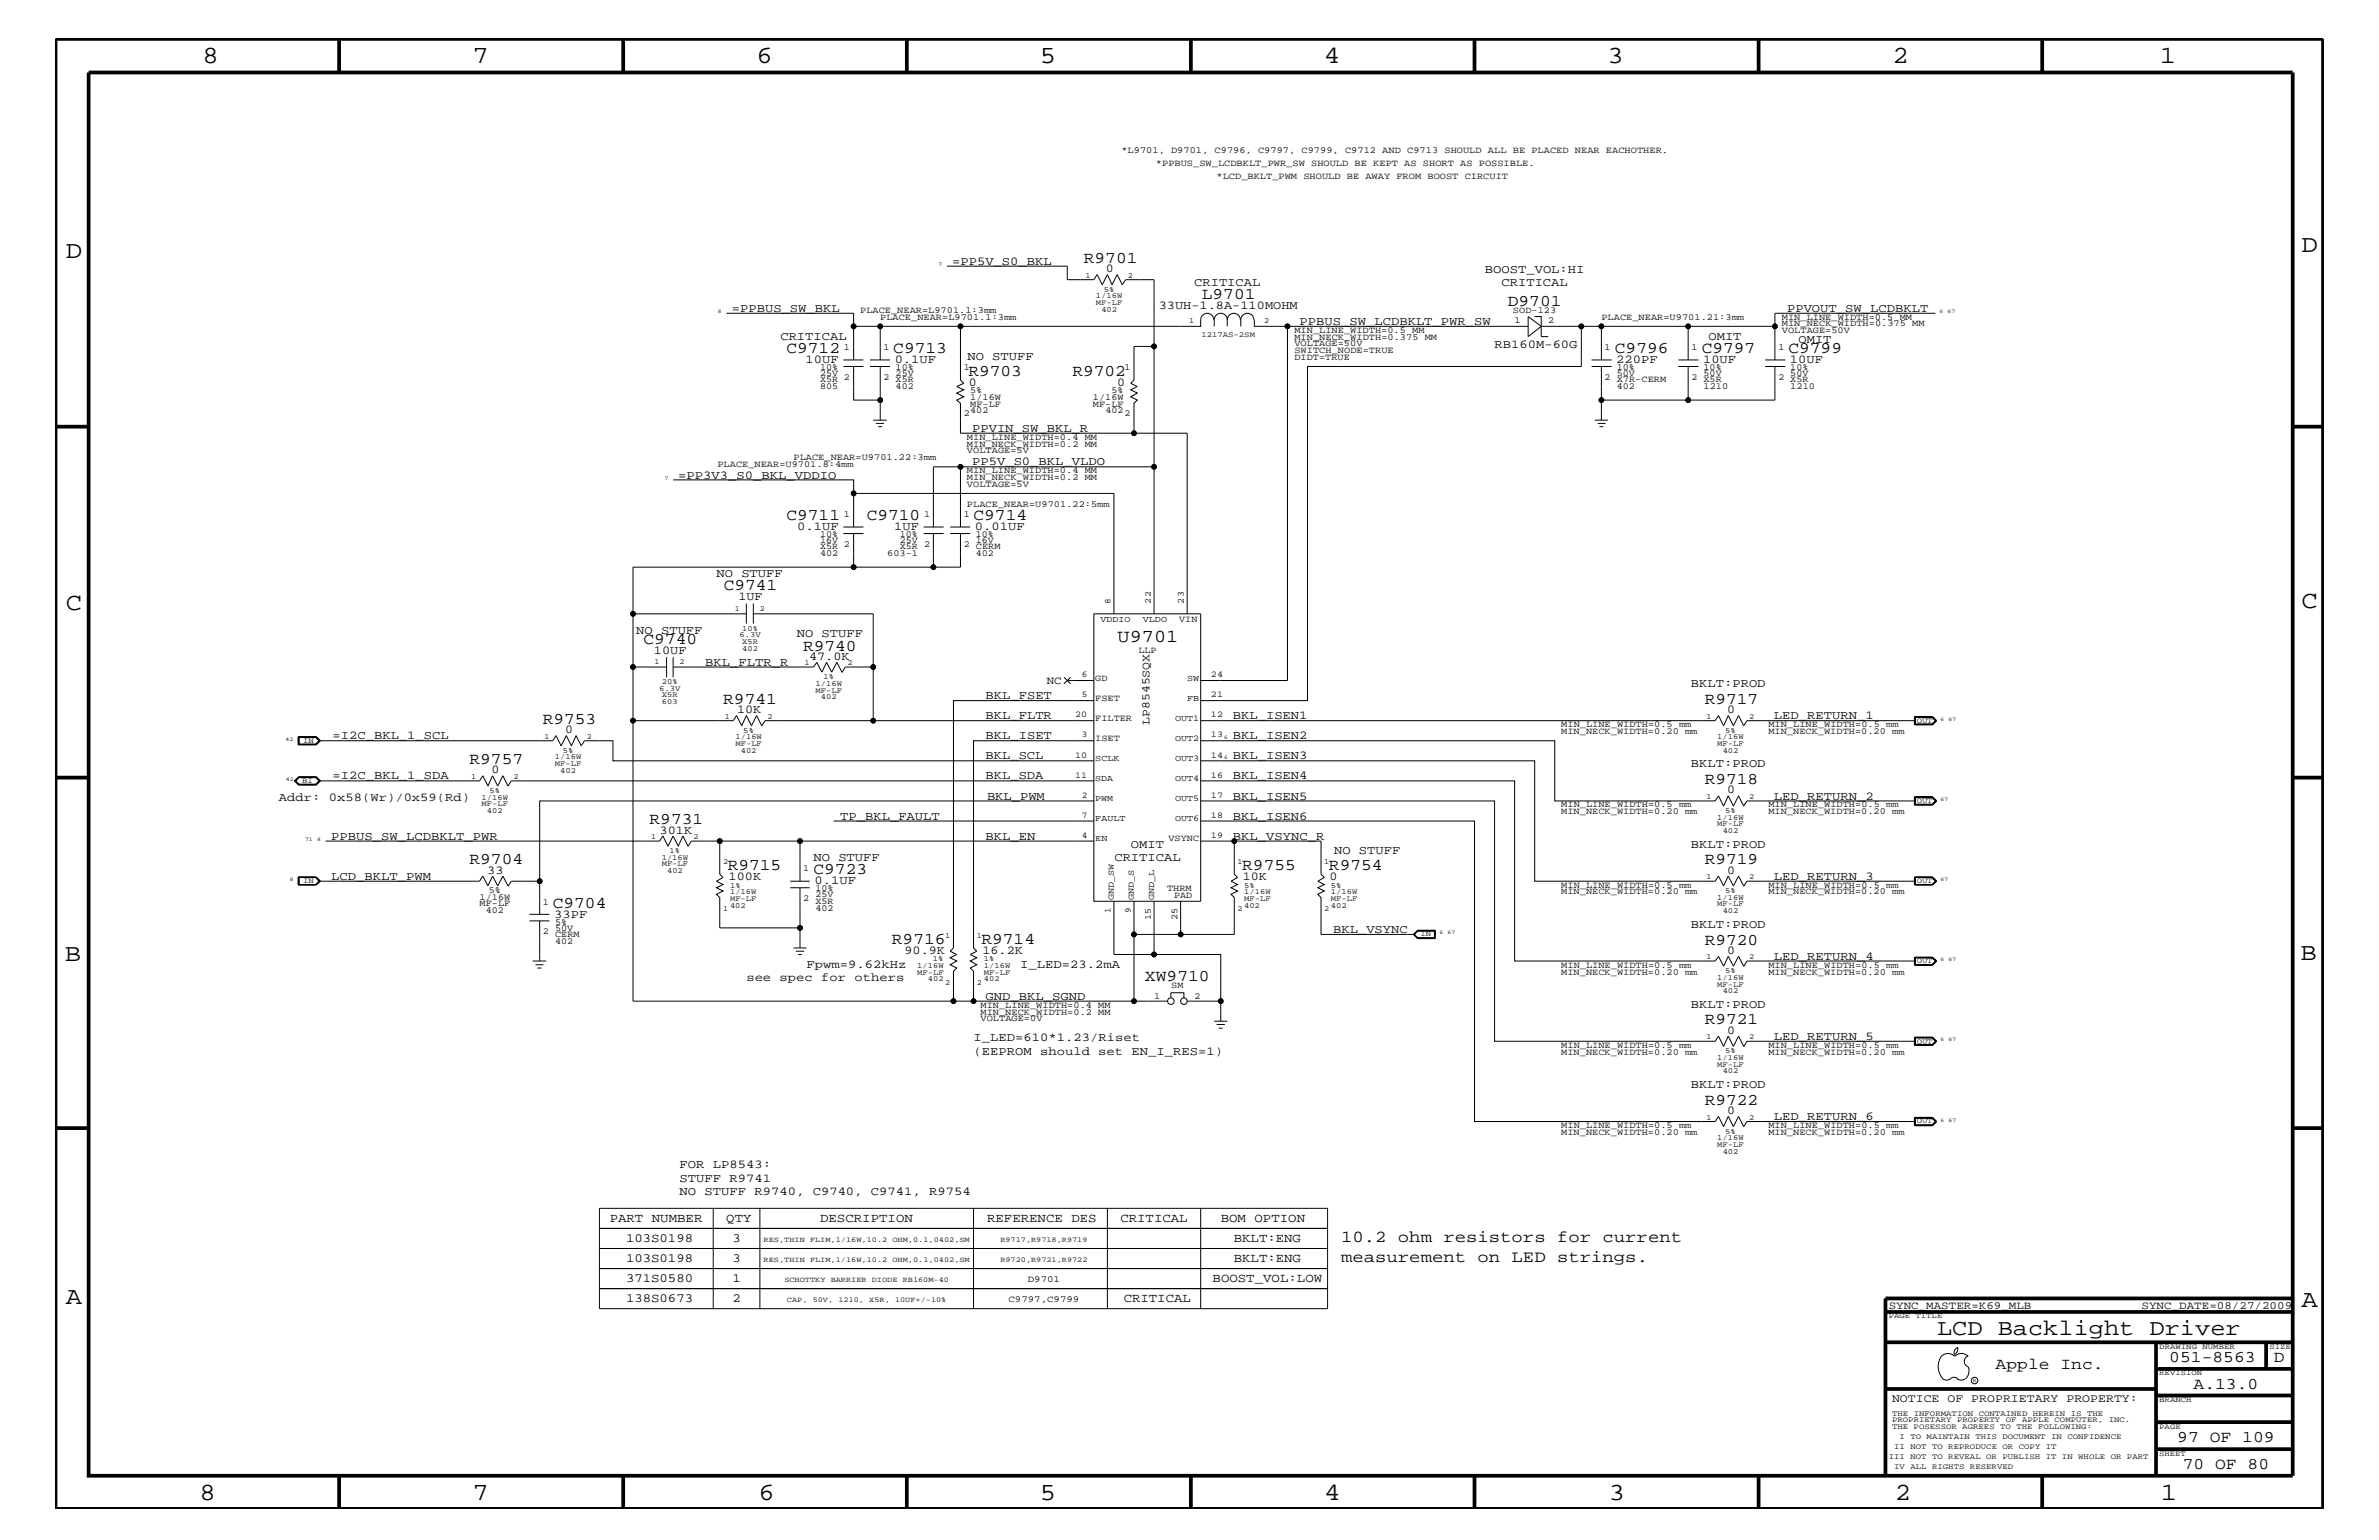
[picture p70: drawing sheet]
<svg xmlns="http://www.w3.org/2000/svg" width="432mm" height="279mm" viewBox="0 0 432 279" stroke-linecap="round" stroke-linejoin="round" font-family="sans-serif">
<defs><g id="words">
<g font-size="4.5">
<text x="36.7" y="11.5">8</text>
<text x="85.8" y="11.5">7</text>
<text x="137.3" y="11.5">6</text>
<text x="188.7" y="11.5">5</text>
<text x="240.3" y="11.5">4</text>
<text x="291.8" y="11.5">3</text>
<text x="343.5" y="11.5">2</text>
<text x="392" y="11.5">1</text>
<text x="11.9" y="46.8">D</text>
<text x="417.7" y="45.7">D</text>
<text x="11.9" y="110.6">C</text>
<text x="417.7" y="110.3">C</text>
<text x="11.8" y="174.3">B</text>
<text x="417.6" y="174.2">B</text>
<text x="11.9" y="236.7">A</text>
<text x="417.7" y="237.1">A</text>
<text x="36.2" y="272.1">8</text>
<text x="85.8" y="272.1">7</text>
<text x="137.7" y="272.1">6</text>
<text x="188.7" y="272.1">5</text>
<text x="240.4" y="272.1">4</text>
<text x="292" y="272.1">3</text>
<text x="343.9" y="272.1">2</text>
<text x="392.2" y="272.1">1</text>
</g>
<text font-size="4.1" x="351.6" y="242.3">LCD Backlight Driver</text>
<text font-size="3.3" x="202.9" y="116.5">U9701</text>
<g font-size="3">
<text x="196.7" y="47.7">R9701</text>
<text x="218.1" y="54.2">L9701</text>
<text x="273.7" y="55.5">D9701</text>
<text x="142.7" y="64">C9712</text>
<text x="162.1" y="64">C9713</text>
<text x="293.1" y="64">C9796</text>
<text x="308.9" y="64">C9797</text>
<text x="324.6" y="64">C9799</text>
<text x="175.8" y="68.2">R9703</text>
<text x="194.6" y="68.2">R9702</text>
<text x="142.7" y="94.3">C9711</text>
<text x="157.3" y="94.3">C9710</text>
<text x="176.7" y="94.3">C9714</text>
<text x="131.4" y="107.1">C9741</text>
<text x="116.8" y="116.8">C9740</text>
<text x="145.8" y="118.1">R9740</text>
<text x="98.5" y="131.3">R9753</text>
<text x="131.3" y="127.7">R9741</text>
<text x="309.4" y="127.7">R9717</text>
<text x="85.2" y="138.6">R9757</text>
<text x="309.4" y="142.3">R9718</text>
<text x="117.9" y="149.5">R9731</text>
<text x="85.2" y="156.8">R9704</text>
<text x="132.1" y="157.9">R9715</text>
<text x="147.7" y="158.6">C9723</text>
<text x="225.5" y="157.9">R9755</text>
<text x="241.2" y="157.9">R9754</text>
<text x="309.4" y="156.8">R9719</text>
<text x="100.3" y="164.7">C9704</text>
<text x="161.9" y="171.2">R9716</text>
<text x="178.1" y="171.2">R9714</text>
<text x="309.4" y="171.4">R9720</text>
<text x="207.8" y="177.9">XW9710</text>
<text x="309.4" y="185.9">R9721</text>
<text x="309.4" y="200.4">R9722</text>
<text x="243.4" y="225.3">10.2 ohm resistors for current</text>
<text x="243.4" y="229">measurement on LED strings.</text>
<text x="362.2" y="248.4">Apple Inc.</text>
<text x="393.7" y="247.1">051-8563</text>
<text x="398.1" y="252">A.13.0</text>
<text x="412.7" y="247.1">D</text>
<text x="395.2" y="261.6">97 OF 109</text>
<text x="396.2" y="266.6">70 OF 80</text>
</g>
<g font-size="2.3">
<text x="110.7" y="221.7">PART NUMBER</text>
<text x="131.8" y="221.7">QTY</text>
<text x="148.8" y="221.7">DESCRIPTION</text>
<text x="179.2" y="221.7">REFERENCE DES</text>
<text x="203.4" y="221.7">CRITICAL</text>
<text x="221.6" y="221.7">BOM OPTION</text>
<text x="113.6" y="225.3">103S0198</text>
<text x="132.9" y="225.3">3</text>
<text x="223.9" y="225.3">BKLT:ENG</text>
<text x="113.6" y="229">103S0198</text>
<text x="113.6" y="232.6">371S0580</text>
<text x="132.9" y="229">3</text>
<text x="132.9" y="232.6">1</text>
<text x="220.1" y="232.6">BOOST_VOL:LOW</text>
<text x="223.9" y="229">BKLT:ENG</text>
<text x="113.6" y="236.2">138S0673</text>
<text x="132.9" y="236.2">2</text>
<text x="204" y="236.2">CRITICAL</text>
</g>
<g font-size="2.2">
<text x="172.8" y="48">=PP5V_S0_BKL</text>
<text x="200.7" y="49.4">0</text>
<text x="216.7" y="51.9">CRITICAL</text>
<text x="269.5" y="49.6">BOOST_VOL:HI</text>
<text x="272.5" y="51.9">CRITICAL</text>
<text x="132.8" y="56.6">=PPBUS_SW_BKL</text>
<text x="210.3" y="56">33UH-1.8A-110MOHM</text>
<text x="235.9" y="59">PPBUS_SW_LCDBKLT_PWR_SW</text>
<text x="324.4" y="56.6">PPVOUT_SW_LCDBKLT</text>
<text x="141.6" y="61.7">CRITICAL</text>
<text x="146.2" y="65.9">10UF</text>
<text x="162.4" y="65.9">0.1UF</text>
<text x="175.6" y="65.3">NO STUFF</text>
<text x="271.3" y="63.2">RB160M-60G</text>
<text x="293.4" y="65.9">220PF</text>
<text x="309.1" y="65.9">10UF</text>
<text x="310.1" y="61.7">OMIT</text>
<text x="324.9" y="65.9">10UF</text>
<text x="326.4" y="62.3">OMIT</text>
<text x="175.9" y="70">0</text>
<text x="202.8" y="70">0</text>
<text x="176.4" y="78.3">PPVIN_SW_BKL_R</text>
<text x="123.1" y="86.9">=PP3V3_S0_BKL_VDDIO</text>
<text x="176.4" y="84.4">PP5V_S0_BKL_VLDO</text>
<text x="144.7" y="96.2">0.1UF</text>
<text x="162.3" y="96.2">1UF</text>
<text x="177" y="96.2">0.01UF</text>
<text x="130" y="104.7">NO STUFF</text>
<text x="134" y="108.9">1UF</text>
<text x="115.5" y="115">NO STUFF</text>
<text x="118.7" y="118.6">10UF</text>
<text x="144.6" y="115.6">NO STUFF</text>
<text x="146.9" y="119.7">47.0K</text>
<text x="128" y="120.8">BKL_FLTR_R</text>
<text x="306.9" y="124.7">BKLT:PROD</text>
<text x="133.8" y="129.4">10K</text>
<text x="178.9" y="130.5">BKL_FLTR</text>
<text x="178.9" y="126.9">BKL_FSET</text>
<text x="223.8" y="130.5">BKL_ISEN1</text>
<text x="313.5" y="129.4">0</text>
<text x="322" y="130.5">LED_RETURN_1</text>
<text x="60.4" y="134.1">=I2C_BKL_1_SCL</text>
<text x="102.6" y="133">0</text>
<text x="178.9" y="134.1">BKL_ISET</text>
<text x="178.9" y="137.8">BKL_SCL</text>
<text x="223.8" y="134.1">BKL_ISEN2</text>
<text x="223.8" y="137.8">BKL_ISEN3</text>
<text x="60.4" y="141.4">=I2C_BKL_1_SDA</text>
<text x="89.2" y="140.3">0</text>
<text x="178.9" y="141.4">BKL_SDA</text>
<text x="223.8" y="141.4">BKL_ISEN4</text>
<text x="306.9" y="139.2">BKLT:PROD</text>
<text x="313.5" y="144">0</text>
<text x="50.6" y="145.3">Addr: 0x58(Wr)/0x59(Rd)</text>
<text x="152.5" y="148.7">TP_BKL_FAULT</text>
<text x="179.2" y="145.1">BKL_PWM</text>
<text x="223.8" y="145.1">BKL_ISEN5</text>
<text x="223.8" y="148.7">BKL_ISEN6</text>
<text x="322" y="145.1">LED_RETURN_2</text>
<text x="60.1" y="152.3">PPBUS_SW_LCDBKLT_PWR</text>
<text x="119.7" y="151.2">301K</text>
<text x="178.9" y="152.3">BKL_EN</text>
<text x="205.3" y="153.8">OMIT</text>
<text x="223.8" y="152.3">BKL_VSYNC_R</text>
<text x="242.1" y="155">NO STUFF</text>
<text x="306.9" y="153.8">BKLT:PROD</text>
<text x="60.1" y="159.6">LCD_BKLT_PWM</text>
<text x="88.4" y="158.5">33</text>
<text x="132.2" y="159.7">100K</text>
<text x="147.7" y="156.2">NO STUFF</text>
<text x="147.8" y="160.5">0.1UF</text>
<text x="202.3" y="156.2">CRITICAL</text>
<text x="225.6" y="159.7">10K</text>
<text x="241.3" y="159.7">0</text>
<text x="313.5" y="158.5">0</text>
<text x="322" y="159.6">LED_RETURN_3</text>
<text x="100.6" y="166.5">33PF</text>
<text x="164.2" y="173.1">90.9K</text>
<text x="178.3" y="173.1">16.2K</text>
<text x="242" y="169.3">BKL_VSYNC</text>
<text x="306.9" y="168.3">BKLT:PROD</text>
<text x="313.5" y="173.1">0</text>
<text x="135.5" y="178">see spec for others</text>
<text x="146.4" y="175.6">Fpwm=9.62kHz</text>
<text x="185.2" y="175.6">I_LED=23.2mA</text>
<text x="322" y="174.2">LED_RETURN_4</text>
<text x="178.9" y="181.4">GND_BKL_SGND</text>
<text x="306.9" y="182.9">BKLT:PROD</text>
<text x="176.7" y="188.9">I_LED=610*1.23/Riset</text>
<text x="176.7" y="191.4">(EEPROM should set EN_I_RES=1)</text>
<text x="313.5" y="187.6">0</text>
<text x="322" y="188.7">LED_RETURN_5</text>
<text x="306.9" y="197.4">BKLT:PROD</text>
<text x="313.5" y="202.1">0</text>
<text x="322" y="203.2">LED_RETURN_6</text>
<text x="123.4" y="214.4">STUFF R9741</text>
<text x="123.4" y="211.9">FOR LP8543:</text>
<text x="123.4" y="216.9">NO STUFF R9740, C9740, C9741, R9754</text>
</g>
<g font-size="2.1">
<text x="208.6" y="131.5" transform="rotate(-90 208.6 131.5)">LP8545SQX</text>
<text x="343.4" y="254.4">NOTICE OF PROPRIETARY PROPERTY:</text>
</g>
<g font-size="2">
<text x="190" y="124.1">NC</text>
<text x="342.8" y="237.4">SYNC_MASTER=K69_MLB</text>
<text x="388.7" y="237.4">SYNC_DATE=08/27/2009</text>
</g>
<g font-size="1.7">
<text x="203.5" y="27.7">*L9701, D9701, C9796, C9797, C9799, C9712 AND C9713 SHOULD ALL BE PLACED NEAR EACHOTHER.</text>
<text x="209.8" y="30.2">*PPBUS_SW_LCDBKLT_PWR_SW SHOULD BE KEPT AS SHORT AS POSSIBLE.</text>
<text x="220.8" y="32.5">*LCD_BKLT_PWM SHOULD BE AWAY FROM BOOST CIRCUIT</text>
<text x="156.1" y="56.8">PLACE_NEAR=L9701.1:3mm</text>
<text x="159.8" y="58">PLACE_NEAR=L9701.1:3mm</text>
<text x="274.6" y="56.8">SOD-123</text>
<text x="274.9" y="58.6">1</text>
<text x="281" y="58.6">2</text>
<text x="290.7" y="58">PLACE_NEAR=U9701.21:3mm</text>
<text x="323.4" y="58">MIN_LINE_WIDTH=0.5 MM</text>
<text x="323.4" y="59.2">MIN_NECK_WIDTH=0.375 MM</text>
<text x="153.2" y="63.4">1</text>
<text x="160.4" y="63.4">1</text>
<text x="234.9" y="61.7">MIN_NECK_WIDTH=0.375 MM</text>
<text x="234.9" y="65.3">DIDT=TRUE</text>
<text x="234.9" y="62.9">VOLTAGE=50V</text>
<text x="234.9" y="60.4">MIN_LINE_WIDTH=0.5 MM</text>
<text x="234.9" y="64">SWITCH_NODE=TRUE</text>
<text x="291.3" y="63.4">1</text>
<text x="307" y="63.4">1</text>
<text x="322.8" y="63.4">1</text>
<text x="323.4" y="60.4">VOLTAGE=50V</text>
<text x="148.8" y="68.2">25V</text>
<text x="148.8" y="67.1">10%</text>
<text x="148.8" y="69.4">X5R</text>
<text x="148.8" y="70.6">805</text>
<text x="153.2" y="68.9">2</text>
<text x="160.4" y="68.9">2</text>
<text x="162.6" y="69.4">X5R</text>
<text x="162.6" y="70.6">402</text>
<text x="162.6" y="67.1">10%</text>
<text x="162.6" y="68.2">25V</text>
<text x="174.9" y="67.1">1</text>
<text x="176.1" y="71.3">5%</text>
<text x="201.8" y="71.3">5%</text>
<text x="204.1" y="67.1">1</text>
<text x="291.3" y="68.9">2</text>
<text x="293.5" y="69.4">X7R-CERM</text>
<text x="293.5" y="70.6">402</text>
<text x="293.5" y="68.2">50V</text>
<text x="293.5" y="67.1">10%</text>
<text x="307" y="68.9">2</text>
<text x="309.2" y="69.4">X5R</text>
<text x="309.2" y="67.1">10%</text>
<text x="309.2" y="70.6">1210</text>
<text x="309.2" y="68.2">50V</text>
<text x="322.8" y="68.9">2</text>
<text x="325" y="68.2">50V</text>
<text x="325" y="67.1">10%</text>
<text x="325" y="69.4">X5R</text>
<text x="325" y="70.6">1210</text>
<text x="174.9" y="75.6">2</text>
<text x="176.1" y="72.6">1/16W</text>
<text x="176.1" y="73.8">MF-LF</text>
<text x="176.1" y="75">402</text>
<text x="198.4" y="72.6">1/16W</text>
<text x="198.4" y="73.8">MF-LF</text>
<text x="200.7" y="75">402</text>
<text x="204.1" y="75.6">2</text>
<text x="144" y="83.5">PLACE_NEAR=U9701.22:3mm</text>
<text x="175.5" y="82.2">VOLTAGE=5V</text>
<text x="175.5" y="81.1">MIN_NECK_WIDTH=0.2 MM</text>
<text x="175.5" y="79.9">MIN_LINE_WIDTH=0.4 MM</text>
<text x="130.2" y="84.7">PLACE_NEAR=U9701.8:4mm</text>
<text x="175.5" y="87.1">MIN_NECK_WIDTH=0.2 MM</text>
<text x="175.5" y="85.9">MIN_LINE_WIDTH=0.4 MM</text>
<text x="175.5" y="88.3">VOLTAGE=5V</text>
<text x="153.2" y="93.8">1</text>
<text x="167.7" y="93.8">1</text>
<text x="174.9" y="93.8">1</text>
<text x="175.5" y="92">PLACE_NEAR=U9701.22:5mm</text>
<text x="148.8" y="98.5">16V</text>
<text x="148.8" y="97.4">10%</text>
<text x="148.8" y="99.7">X5R</text>
<text x="148.8" y="101">402</text>
<text x="153.2" y="99.3">2</text>
<text x="161" y="101">603-1</text>
<text x="163.3" y="97.4">10%</text>
<text x="163.3" y="99.7">X5R</text>
<text x="163.3" y="98.5">25V</text>
<text x="167.7" y="99.3">2</text>
<text x="174.9" y="99.3">2</text>
<text x="177.1" y="98.5">16V</text>
<text x="177.1" y="99.7">CERM</text>
<text x="177.1" y="101">402</text>
<text x="177.1" y="97.4">10%</text>
<text x="214" y="112.8">VIN</text>
<text x="214.9" y="109.5" transform="rotate(-90 214.9 109.5)">23</text>
<text x="206.6" y="118.4">LLP</text>
<text x="198.8" y="123.5">GD</text>
<text x="198.8" y="127.1">FSET</text>
<text x="198.8" y="130.8">FILTER</text>
<text x="283.4" y="131.9">MIN_LINE_WIDTH=0.5 mm</text>
<text x="321" y="131.9">MIN_LINE_WIDTH=0.5 mm</text>
<text x="198.8" y="134.4">ISET</text>
<text x="283.4" y="133.2">MIN_NECK_WIDTH=0.20 mm</text>
<text x="321" y="133.2">MIN_NECK_WIDTH=0.20 mm</text>
<text x="283.4" y="146.5">MIN_LINE_WIDTH=0.5 mm</text>
<text x="283.4" y="147.7">MIN_NECK_WIDTH=0.20 mm</text>
<text x="321" y="146.5">MIN_LINE_WIDTH=0.5 mm</text>
<text x="321" y="147.7">MIN_NECK_WIDTH=0.20 mm</text>
<text x="212.1" y="152.6">VSYNC</text>
<text x="88.7" y="162">5%</text>
<text x="145.8" y="158">1</text>
<text x="148" y="161.7">10%</text>
<text x="211.8" y="161.6">THRM</text>
<text x="283.4" y="161.1">MIN_LINE_WIDTH=0.5 mm</text>
<text x="321" y="161.1">MIN_LINE_WIDTH=0.5 mm</text>
<text x="87" y="163.3">1/16W</text>
<text x="87" y="164.5">MF-LF</text>
<text x="88.2" y="165.6">402</text>
<text x="98.6" y="164.1">1</text>
<text x="100.8" y="167.8">5%</text>
<text x="145.8" y="163.5">2 X5R</text>
<text x="148" y="162.8">25V</text>
<text x="148" y="165.2">402</text>
<text x="213.1" y="162.8">PAD</text>
<text x="213.7" y="166.9" transform="rotate(-90 213.7 166.9)">25</text>
<text x="283.4" y="162.2">MIN_NECK_WIDTH=0.20 mm</text>
<text x="321" y="162.2">MIN_NECK_WIDTH=0.20 mm</text>
<text x="98.6" y="169.5">2</text>
<text x="100.8" y="170">CERM</text>
<text x="100.8" y="171.2">402</text>
<text x="100.8" y="168.9">50V</text>
<text x="212.6" y="179.3">SM</text>
<text x="283.4" y="175.6">MIN_LINE_WIDTH=0.5 mm</text>
<text x="283.4" y="176.8">MIN_NECK_WIDTH=0.20 mm</text>
<text x="321" y="175.6">MIN_LINE_WIDTH=0.5 mm</text>
<text x="321" y="176.8">MIN_NECK_WIDTH=0.20 mm</text>
<text x="178" y="184.1">MIN_NECK_WIDTH=0.2 MM</text>
<text x="178" y="182.9">MIN_LINE_WIDTH=0.4 MM</text>
<text x="178" y="185.3">VOLTAGE=0V</text>
<text x="209.5" y="181.3">1</text>
<text x="216.8" y="181.3">2</text>
<text x="283.4" y="190.2">MIN_LINE_WIDTH=0.5 mm</text>
<text x="283.4" y="191.4">MIN_NECK_WIDTH=0.20 mm</text>
<text x="321" y="191.4">MIN_NECK_WIDTH=0.20 mm</text>
<text x="321" y="190.2">MIN_LINE_WIDTH=0.5 mm</text>
<text x="283.4" y="205.9">MIN_NECK_WIDTH=0.20 mm</text>
<text x="283.4" y="204.7">MIN_LINE_WIDTH=0.5 mm</text>
<text x="321" y="204.7">MIN_LINE_WIDTH=0.5 mm</text>
<text x="321" y="205.9">MIN_NECK_WIDTH=0.20 mm</text>
<text x="186.6" y="232.6">D9701</text>
<text x="183" y="236.2">C9797,C9799</text>
</g>
<g font-size="1.6">
<text x="199.7" y="112.8">VDDIO</text>
<text x="201.6" y="109.5" transform="rotate(-90 201.6 109.5)">8</text>
<text x="207.4" y="112.8">VLDO</text>
<text x="208.9" y="109.5" transform="rotate(-90 208.9 109.5)">22</text>
<text x="196.3" y="122.9">6</text>
<text x="215.5" y="123.5">SW</text>
<text x="219.8" y="122.9">24</text>
<text x="195.2" y="130.2">20</text>
<text x="196.3" y="126.5">5</text>
<text x="213.3" y="130.8">OUT1</text>
<text x="215.5" y="127.1">FB</text>
<text x="219.8" y="130.2">12</text>
<text x="219.8" y="126.5">21</text>
<text x="195.2" y="137.4">10</text>
<text x="196.3" y="133.8">3</text>
<text x="213.3" y="134.4">OUT2</text>
<text x="219.8" y="133.8">13</text>
<text x="219.8" y="137.4">14</text>
<text x="195.2" y="141.1">11</text>
<text x="198.8" y="138">SCLK</text>
<text x="198.8" y="141.7">SDA</text>
<text x="213.3" y="138">OUT3</text>
<text x="213.3" y="141.7">OUT4</text>
<text x="219.8" y="141.1">16</text>
<text x="196.3" y="144.7">2</text>
<text x="196.3" y="148.4">7</text>
<text x="198.8" y="145.3">PWM</text>
<text x="198.8" y="149">FAULT</text>
<text x="213.3" y="149">OUT6</text>
<text x="213.3" y="145.3">OUT5</text>
<text x="219.8" y="148.4">18</text>
<text x="219.8" y="144.7">17</text>
<text x="196.3" y="152">4</text>
<text x="198.8" y="152.6">EN</text>
<text x="219.8" y="152">19</text>
<text x="201.6" y="165.7" transform="rotate(-90 201.6 165.7)">1</text>
<text x="202.2" y="163.3" transform="rotate(-90 202.2 163.3)">GND_SW</text>
<text x="205.2" y="165.7" transform="rotate(-90 205.2 165.7)">9</text>
<text x="205.8" y="163.3" transform="rotate(-90 205.8 163.3)">GND_S</text>
<text x="208.9" y="166.9" transform="rotate(-90 208.9 166.9)">15</text>
<text x="209.5" y="163.3" transform="rotate(-90 209.5 163.3)">GND_L</text>
</g>
<g font-size="1.4">
<text x="197" y="50.4">1</text>
<text x="200.4" y="52.9">5%</text>
<text x="204.7" y="50.4">2</text>
<text x="198.9" y="55.3">MF-LF</text>
<text x="198.9" y="54.1">1/16W</text>
<text x="199.9" y="56.6">402</text>
<text x="215.8" y="58.6">1</text>
<text x="229.4" y="58.6">2</text>
<text x="218.1" y="61.2">1217AS-2SM</text>
<text x="133.3" y="110.8">1</text>
<text x="137.9" y="110.8">2</text>
<text x="134.2" y="115.6">6.3V</text>
<text x="134.7" y="114.4">10%</text>
<text x="134.7" y="118.1">402</text>
<text x="134.7" y="116.8">X5R</text>
<text x="118.8" y="120.4">1</text>
<text x="119.6" y="125.3">6.3V</text>
<text x="120.1" y="124.1">20%</text>
<text x="123.4" y="120.4">2</text>
<text x="146" y="120.7">1</text>
<text x="148" y="124.4">1/16W</text>
<text x="148" y="125.7">MF-LF</text>
<text x="149.5" y="123.2">1%</text>
<text x="153.8" y="120.7">2</text>
<text x="120.1" y="126.5">X5R</text>
<text x="120.1" y="127.7">603</text>
<text x="131.6" y="130.4">1</text>
<text x="139.3" y="130.4">2</text>
<text x="149" y="126.9">402</text>
<text x="309.7" y="130.4">1</text>
<text x="317.5" y="130.4">2</text>
<text x="347.9" y="131.1">OUT</text>
<text x="55" y="134.7">IN</text>
<text x="98.8" y="134.1">1</text>
<text x="100.7" y="137.8">1/16W</text>
<text x="102.2" y="136.6">5%</text>
<text x="106.5" y="134.1">2</text>
<text x="133.5" y="135.3">MF-LF</text>
<text x="133.5" y="134.1">1/16W</text>
<text x="134.5" y="136.6">402</text>
<text x="134.9" y="133">5%</text>
<text x="311.7" y="134.1">1/16W</text>
<text x="311.7" y="135.3">MF-LF</text>
<text x="312.7" y="136.6">402</text>
<text x="313.1" y="133">5%</text>
<text x="54.9" y="142">BI</text>
<text x="85.5" y="141.3">1</text>
<text x="88.9" y="143.9">5%</text>
<text x="93.2" y="141.3">2</text>
<text x="100.7" y="139">MF-LF</text>
<text x="101.7" y="140.2">402</text>
<text x="87.4" y="145.1">1/16W</text>
<text x="87.4" y="146.2">MF-LF</text>
<text x="88.4" y="147.5">402</text>
<text x="309.7" y="144.9">1</text>
<text x="311.7" y="149.9">MF-LF</text>
<text x="311.7" y="148.7">1/16W</text>
<text x="313.1" y="147.5">5%</text>
<text x="317.5" y="144.9">2</text>
<text x="347.9" y="145.7">OUT</text>
<text x="118.2" y="152.2">1</text>
<text x="120.1" y="156">1/16W</text>
<text x="121.5" y="154.7">1%</text>
<text x="125.9" y="152.2">2</text>
<text x="312.7" y="151.1">402</text>
<text x="55" y="160.2">IN</text>
<text x="120.1" y="157.2">MF-LF</text>
<text x="121.1" y="158.4">402</text>
<text x="131.2" y="156.8">2</text>
<text x="132.5" y="161.1">1%</text>
<text x="224.6" y="156.8">1</text>
<text x="225.8" y="161.1">5%</text>
<text x="240.4" y="156.8">1</text>
<text x="241.6" y="161.1">5%</text>
<text x="309.7" y="159.5">1</text>
<text x="313.1" y="162">5%</text>
<text x="317.5" y="159.5">2</text>
<text x="347.9" y="160.2">OUT</text>
<text x="131.2" y="165.3">1</text>
<text x="132.5" y="164.7">402</text>
<text x="132.5" y="162.2">1/16W</text>
<text x="132.5" y="163.5">MF-LF</text>
<text x="224.6" y="165.3">2</text>
<text x="225.8" y="164.7">402</text>
<text x="225.8" y="163.5">MF-LF</text>
<text x="225.8" y="162.2">1/16W</text>
<text x="240.4" y="165.3">2</text>
<text x="241.6" y="164.7">402</text>
<text x="241.6" y="163.5">MF-LF</text>
<text x="241.6" y="162.2">1/16W</text>
<text x="311.7" y="163.3">1/16W</text>
<text x="311.7" y="164.5">MF-LF</text>
<text x="312.7" y="165.6">402</text>
<text x="171.5" y="170.1">1</text>
<text x="177.3" y="170.1">1</text>
<text x="257.8" y="169.9">IN</text>
<text x="166.5" y="175.6">1/16W</text>
<text x="166.5" y="176.8">MF-LF</text>
<text x="168.4" y="178">402</text>
<text x="169.3" y="174.4">1%</text>
<text x="171.5" y="178.7">2</text>
<text x="177.3" y="178.7">2</text>
<text x="178.6" y="178">402</text>
<text x="178.6" y="176.8">MF-LF</text>
<text x="178.6" y="175.6">1/16W</text>
<text x="178.6" y="174.4">1%</text>
<text x="309.7" y="174">1</text>
<text x="311.7" y="179">MF-LF</text>
<text x="311.7" y="177.7">1/16W</text>
<text x="313.1" y="176.6">5%</text>
<text x="317.5" y="174">2</text>
<text x="347.9" y="174.8">OUT</text>
<text x="312.7" y="180.2">402</text>
<text x="309.7" y="188.6">1</text>
<text x="313.1" y="191.1">5%</text>
<text x="317.5" y="188.6">2</text>
<text x="347.9" y="189.3">OUT</text>
<text x="311.7" y="192.3">1/16W</text>
<text x="311.7" y="193.6">MF-LF</text>
<text x="312.7" y="194.8">402</text>
<text x="309.7" y="203.1">1</text>
<text x="317.5" y="203.1">2</text>
<text x="347.9" y="203.8">OUT</text>
<text x="311.7" y="206.9">1/16W</text>
<text x="311.7" y="208.1">MF-LF</text>
<text x="312.7" y="209.3">402</text>
<text x="313.1" y="205.7">5%</text>
<text x="138.6" y="225.3">RES,THIN FLIM,1/16W,10.2 OHM,0.1,0402,SM</text>
<text x="181.6" y="225.3">R9717,R9718,R9719</text>
<text x="138.6" y="229">RES,THIN FLIM,1/16W,10.2 OHM,0.1,0402,SM</text>
<text x="142.4" y="232.6">SCHOTTKY BARRIER DIODE RB160M-40</text>
<text x="181.6" y="229">R9720,R9721,R9722</text>
<text x="142.8" y="236.2">CAP, 50V, 1210, X5R, 10UF+/-10%</text>
<text x="342.8" y="239.2">PAGE TITLE</text>
<text x="391.9" y="244.7">DRAWING NUMBER</text>
<text x="411.9" y="244.7">SIZE</text>
<text x="391.9" y="249.5">REVISION</text>
<text x="343.4" y="256.8">THE INFORMATION CONTAINED HEREIN IS THE</text>
<text x="391.9" y="254.4">BRANCH</text>
<text x="343.4" y="259.3">THE POSESSOR AGREES TO THE FOLLOWING:</text>
<text x="343.4" y="258">PROPRIETARY PROPERTY OF APPLE COMPUTER, INC.</text>
<text x="343.8" y="262.9">II NOT TO REPRODUCE OR COPY IT</text>
<text x="344.8" y="261.1">I TO MAINTAIN THIS DOCUMENT IN CONFIDENCE</text>
<text x="391.9" y="259.3">PAGE</text>
<text x="342.8" y="264.7">III NOT TO REVEAL OR PUBLISH IT IN WHOLE OR PART</text>
<text x="343.8" y="266.6">IV ALL RIGHTS RESERVED</text>
<text x="391.9" y="264.1">SHEET</text>
</g>
<g font-size="1">
<text x="170.3" y="48.3">7</text>
<text x="130.3" y="56.8">8</text>
<text x="352" y="56.8">6</text>
<text x="353.5" y="56.8">67</text>
<text x="120.6" y="87.1">7</text>
<text x="352.2" y="130.8">6</text>
<text x="353.7" y="130.8">67</text>
<text x="51.8" y="134.4">42</text>
<text x="222.2" y="134.1">6</text>
<text x="222.2" y="137.8">6</text>
<text x="51.9" y="141.7">42</text>
<text x="352.2" y="145.3">67</text>
<text x="55.4" y="152.6">71</text>
<text x="57.6" y="152.6">8</text>
<text x="52.6" y="159.9">8</text>
<text x="352.2" y="159.9">67</text>
<text x="261.3" y="169.5">6</text>
<text x="262.7" y="169.5">67</text>
<text x="352.2" y="174.4">6</text>
<text x="353.7" y="174.4">67</text>
<text x="352.2" y="188.9">6</text>
<text x="353.7" y="188.9">67</text>
<text x="352.2" y="203.5">6</text>
<text x="353.7" y="203.5">67</text>
<text x="358.1" y="250.7">R</text>
</g>
</g></defs>
<g fill="none" stroke="#000" stroke-width=".18">
<path d="M131.8 56.8h23.1v2.4M159.8 59.2h-4.9v6.1M171.9 48.3h21.8v2.4h4.8l.6-.9 1 1.9 .9-1.9 .8 1.9 1-1.9 .9 1.9 .6-1h5.2v60.7M174.3 59.2h-14.5v6.1M220.3 58a1.19 1.19 0 0 0-1.2-1.2 1.19 1.19 0 0 0-1.2 1.2v1.2h-43.6v9.7l.6 .6-1.2 .6 1.2 .6-1.2 .6 1.2 .7-1.2 .6 .6 .6v5.4h31.5M222.8 58a1.19 1.19 0 0 1 1.1-1.2 1.19 1.19 0 0 1 1.2 1.2M222.8 58a1.19 1.19 0 0 0-1.2-1.2 1.19 1.19 0 0 0-1.2 1.2v1.2M222.8 58v1.2M227.6 58a1.19 1.19 0 0 0-1.2-1.2 1.19 1.19 0 0 0-1.2 1.2v1.2M227.7 58v1.2h6v64.3h-15.8M233.7 59.2h43.7M278.6 57.4h1.1v3.7h1.3"/>
<path d="M279.7 59.2l-2.3-1.8v3.7l2.3-1.9h7.3v7.3h-49.7v60.6h-19.4M287 59.2h3.7M290.7 59.2h15.7v6.1M290.7 59.2v6.1M306.4 59.2h15.8v6.1M351.3 56.8h-29.1v2.4M153.1 66.5h3.6M153.1 65.3h3.6M154.9 66.5v6.1h4.9v-6.1M157.9 66.5h3.6M157.9 65.3h3.6M158.5 76.2h2.5"/>
<path d="M159 76.8h1.4M159.4 77.4h.7M159.8 72.6v3.6M209.5 62.9h-3.7v6l-.6 .6 1.2 .6-1.2 .6 1.2 .6-1.2 .7 1.2 .6-.6 .6v5.4h9.7v32.8M288.9 66.5h3.6M288.9 65.3h3.6M289.5 76.2h2.3M290 76.8h1.4M290.3 77.4h.7M290.7 66.5v9.7M304.6 66.5h3.7M304.6 65.3h3.7"/>
<path d="M306.4 66.5v6.1M320.4 66.5h3.6M320.4 65.3h3.6M322.2 66.5v6.1h-31.5M122.2 87.1h32.7v8.5M153.1 96.8h3.6M153.1 95.6h3.6M154.9 96.8v6.1h14.5M154.9 89.5h47.3v21.9M167.6 96.8h3.7M167.6 95.6h3.7M169.4 96.8v6.1h4.9v-6.1"/>
<path d="M169.4 95.6v-10.9h4.9v10.9M172.5 96.8h3.6M172.5 95.6h3.6M174.3 84.7h35.2M114.9 111.4v9.6h6.1M121 119.2v3.7M122.2 119.2v3.7M135.5 109.5v3.6M136.7 109.5v3.6M136.7 111.4h21.8v9.6M154.9 102.9h-40v8.5h20.6M198.5 111.4h19.4v52.1h-19.4z"/>
<path d="M54.1 133.6h3.3l.8 .8-.8 .8h-3.3zM54.3 133.7v1.4M54.3 133.8h3l.6 .6M57.3 133.7h-3.1v1.4h3.1M57.3 133.7l.7 .7-.7 .7M57.3 133.7l.8 .7-.8 .7M57.9 134.4h42.4l.6-.9 1 1.8 .9-1.8 .9 1.8 .9-1.8 .9 1.8 .6-.9h5.2v3.6h87.2M57.9 134.4l-.6 .6h-3M114.9 121v9.8M122.2 121h25.5l.6-.8 .9 1.7 .8-1.7 1 1.7 .9-1.7 .9 1.7M152.8 122l.6-1h5.1v9.8M193.1 122.9l1.2 1.2"/>
<path d="M193.7 123.5h4.8M194.3 122.9l-1.2 1.2M198.5 134.4h-21.8v37.6l.6 .6-1.2 .6 1.2 .6-1.2 .6 1.2 .6-1.2 .6 .6 .6v5.4h-3.6M198.5 127.1h-25.4v44.9l-.6 .6 1.2 .6-1.2 .6 1.2 .6-1.2 .6 1.2 .6-.6 .6v5.4h-58.2v-50.8h18.2l.6-1 .9 1.9 .9-1.9 .9 1.9 .9-1.9 1 1.9 .6-.9h59.6M217.9 134.4h64.3v10.9h29.1l.6-.9 .9 1.8 .9-1.8 .9 1.8 1-1.8 .9 1.8 .6-.9h30.5M217.9 138h60.7v21.9h32.7l.6-1 .9 1.8 .9-1.8 .9 1.8 1-1.8 .9 1.8M217.9 130.8h93.4l.6-1 .9 1.9 .9-1.9 .9 1.9 1-1.9 .9 1.9 .6-.9h30.5M347.5 130h3.3l.7 .8-.7 .7h-3.3zM347.6 130.1v1.3M347.6 130.2h3.1l.6 .6-.6 .5h-3.1M350.7 130.1h-3.1v1.3h3.1M350.7 130.1l.8 .7-.8 .6"/>
<path d="M350.7 130.1l.7 .7-.7 .6M54.1 159.1h3.3l.8 .8-.8 .7h-3.3zM54.2 140.9h3.2l.8 .8-.8 .7h-3.2l-.8-.7zM54.2 159.1v1.5M54.3 141h3l.7 .7-.7 .7h-3M54.3 141h3l.8 .7-.8 .7h-3M54.3 141l-.8 .7 .8 .7M54.3 141l-.7 .7 .7 .7M57.3 159.2h-3v1.3h3M57.3 159.2l.7 .7-.7 .6M57.3 159.1l.8 .8-.8 .7M57.3 159.2l.6 .7"/>
<path d="M57.9 141.7l-.6 .6h-3l-.6-.6 .6-.6h3l.6 .6h29.1l.6-1 1 1.9 .8-1.9 .9 1.9 1-1.9 .9 1.9 .6-.9h105.7M57.9 159.9h29.1l.6-1 1 1.8 .8-1.8 .9 1.8 1-1.8 .9 1.8M57.9 159.9l-.6 .6M59.1 152.6h60.6l.6-.9 .9 1.8 1-1.8 .9 1.8 .9-1.8 .9 1.8 .6-.9h5.1M98 159.9h-5.2l-.6 .9M143.4 159.9h3.6M145.2 152.6h-14.6v6l.6 .6-1.2 .7 1.2 .6-1.2 .6 1.2 .6-1.2 .5 .6 .6v5.5h14.6M151.3 149h47.2M198.5 145.3h-100.5v20.6M198.5 152.6h-53.3v7.3M217.9 152.6h21.9v6l.6 .6-1.2 .7 1.2 .6-1.2 .6 1.2 .6-1.2 .5 .6 .6v6.7h16.9M217.9 145.3h53.4v43.6h40l.6-.9 .9 1.9 .9-1.9 .9 1.9 1-1.9 .9 1.9"/>
<path d="M217.9 141.7h57v32.7h36.4l.6-.9 .9 1.8 .9-1.8 .9 1.8 1-1.8 .9 1.8M217.9 149h49.7v54.5h43.7l.6-.9 .9 1.8 .9-1.8 .9 1.8 1-1.8 .9 1.8 .6-.9h30.5M224 152.6v6l.6 .6-1.2 .7 1.2 .6-1.2 .6 1.2 .6-1.2 .5 .6 .6v6.7h-9.7v-6M347.5 144.6h3.3l.7 .7-.7 .8h-3.3zM347.5 159.1h3.3l.7 .8-.7 .7h-3.3zM347.6 144.6v1.4h3.1M347.6 159.1v1.5M347.6 159.9h-30.5l-.6 .9M347.6 146v-1.4h3.1l.7 .7-.7 .7M347.6 144.7h3.1l.6 .6-.6 .6h-3.1M350.7 159.2h-3.1v1.3h3.1M350.7 159.1l.8 .8-.8 .7"/>
<path d="M350.7 159.2l.7 .7-.7 .6M350.7 159.2l.6 .7-.6 .6M350.7 144.6l.8 .7-.8 .7M96.1 167.1h3.6M96.1 165.9h3.6M96.7 174.4h2.4M97.2 175h1.4M97.5 175.6h.8M98 167.1v7.3M143.4 161.1h3.6M144 172h2.4M144.4 172.6h1.6"/>
<path d="M144.9 173.2h.6M145.2 161.1v10.9M202.2 163.5v9.7h7.3M205.8 163.5v6h8.5M205.8 169.5v12.1h6M209.5 163.5v9.7h12.1v8.4M256.7 169.5l.6-.6h3.1v1.2h-3.1zM257.3 168.8h3.2v1.5h-3.2l-.8-.8zM257.3 168.9h3.1v1.3h-3.1l-.7-.7zM347.5 173.7h3.3l.7 .7-.7 .7h-3.3zM347.6 173.7v1.4M347.6 174.4h-30.5l-.6 1"/>
<path d="M350.7 173.8h-3.1v1.2h3.1M350.7 173.7l.8 .7-.8 .7M350.7 173.8l.7 .6-.7 .6M350.7 173.8l.6 .6-.6 .6M176.7 181.6h29.1M212.5 181v-.9h2.4v.9M215.5 181.6h6.1v3.7M220.4 185.3h2.4M220.8 185.9h1.5M221.2 186.5h.7M347.5 188.2h3.3l.7 .7-.7 .8h-3.3zM347.6 188.9h-30.5l-.6 1"/>
<path d="M347.6 188.2v1.4h3.1l.7-.7-.7-.7M347.6 188.3h3.1l.6 .6-.6 .6h-3.1M350.7 188.2h-3.1v1.5M350.7 188.2l.8 .7-.8 .8M108.8 219.2h132.2v18.2h-132.2zM129.5 219.2v18.2M137.9 219.2v18.2M176.7 219.2v18.2M201 219.2v18.2M217.9 219.2v18.2M347.5 202.7h3.3l.7 .8-.7 .7h-3.3zM347.6 202.9h3.1l.6 .6-.6 .6h-3.1"/>
<path d="M347.6 202.8v1.4M350.7 202.8h-3.1v1.4h3.1M350.7 202.8l.8 .7-.8 .7M350.7 202.8l.7 .7-.7 .7M108.8 222.9h132.2M108.8 226.5h132.2M108.8 230.2h132.2M108.8 233.8h132.2M352.3 246.1a1.69 1.69 0 0 1 2.5 0 1.72 1.72 0 0 1 2.4 0M352.4 246a3.2 3.2 0 0 0 .4 4.3l.8 .1 .4-.2M354 250.2l.7-.3 .7 .3M355.2 250.2l.7 .2 .7-.2"/>
<path d="M355.3 244.4v.3a1.18 1.18 0 0 1-.6 1.1M355.4 244.4a.99 .99 0 0 0-.6 1.4M357.2 246a1.04 1.04 0 0 0-.7 1 1.04 1.04 0 0 0 .7 1M357.3 248l.1 .7a2.11 2.11 0 0 1-.6 1.5"/>
<circle cx="154.9" cy="59.2" r=".42"/>
<circle cx="159.8" cy="59.2" r=".42"/>
<circle cx="174.3" cy="59.2" r=".42"/>
<circle cx="233.7" cy="59.2" r=".42"/>
<circle cx="287" cy="59.2" r=".42"/>
<circle cx="290.7" cy="59.2" r=".42"/>
<circle cx="306.4" cy="59.2" r=".42"/>
<circle cx="322.2" cy="59.2" r=".42"/>
<circle cx="159.8" cy="72.6" r=".42"/>
<circle cx="205.8" cy="78.6" r=".42"/>
<circle cx="209.5" cy="62.9" r=".42"/>
<circle cx="290.7" cy="72.6" r=".42"/>
<circle cx="306.4" cy="72.6" r=".42"/>
<circle cx="154.9" cy="89.5" r=".42"/>
<circle cx="174.3" cy="84.7" r=".42"/>
<circle cx="209.5" cy="84.7" r=".42"/>
<circle cx="114.9" cy="111.4" r=".42"/>
<circle cx="154.9" cy="102.9" r=".42"/>
<circle cx="169.4" cy="102.9" r=".42"/>
<circle cx="114.9" cy="121" r=".42"/>
<circle cx="114.9" cy="130.8" r=".42"/>
<circle cx="158.5" cy="121" r=".42"/>
<circle cx="158.5" cy="130.8" r=".42"/>
<circle cx="98" cy="159.9" r=".42"/>
<circle cx="130.6" cy="152.6" r=".42"/>
<circle cx="145.2" cy="152.6" r=".42"/>
<circle cx="224" cy="152.6" r=".42"/>
<circle cx="145.2" cy="168.3" r=".42"/>
<circle cx="205.8" cy="169.5" r=".42"/>
<circle cx="209.5" cy="173.2" r=".42"/>
<circle cx="214.3" cy="169.5" r=".42"/>
<circle cx="173.1" cy="181.6" r=".42"/>
<circle cx="176.7" cy="181.6" r=".42"/>
<circle cx="205.8" cy="181.6" r=".42"/>
<circle cx="212.5" cy="181.6" r=".59"/>
<circle cx="214.9" cy="181.6" r=".59"/>
<circle cx="221.6" cy="181.6" r=".42"/>
<circle cx="358.4" cy="250.5" r=".59"/>
</g>
<g fill="none" stroke="#000" stroke-width=".68" stroke-linecap="butt">
<path d="M10.1 7.1h411.5v266.7h-411.5zM16.1 13.2h400v254.5h-400zM61.6 7.1v6.1M113.1 7.1v6.1M164.6 7.1v6.1M216.2 7.1v6.1M267.6 7.1v6.1M319.2 7.1v6.1M370.7 7.1v6.1M10.1 77.4h6M416.1 77.4h5.5M10.1 141.1h6"/>
<path d="M416.1 141.1h5.5M10.1 204.7h6M416.1 204.7h5.5M342.2 238h73.9M416.1 235.6h-73.9v32.1M342.2 243.5h73.9M342.2 252h49.1M391.3 243.5v24.2M391.3 258h24.8M391.3 253.2h24.8M391.3 248.4h24.8M411.3 243.5v4.9"/>
<path d="M61.6 267.7v6.1M113.1 267.7v6.1M164.6 267.7v6.1M216.2 268v5.8M267.6 267.7v6.1M319.2 267.7v6.1M370.7 267.7v6.1M391.3 262.9h24.8"/>
</g>
<g fill="#000">
<circle cx="154.9" cy="59.2" r=".42"/>
<circle cx="159.8" cy="59.2" r=".42"/>
<circle cx="174.3" cy="59.2" r=".42"/>
<circle cx="233.7" cy="59.2" r=".42"/>
<circle cx="287" cy="59.2" r=".42"/>
<circle cx="290.7" cy="59.2" r=".42"/>
<circle cx="306.4" cy="59.2" r=".42"/>
<circle cx="322.2" cy="59.2" r=".42"/>
<circle cx="159.8" cy="72.6" r=".42"/>
<circle cx="205.8" cy="78.6" r=".42"/>
<circle cx="209.5" cy="62.9" r=".42"/>
<circle cx="290.7" cy="72.6" r=".42"/>
<circle cx="306.4" cy="72.6" r=".42"/>
<circle cx="154.9" cy="89.5" r=".42"/>
<circle cx="174.3" cy="84.7" r=".42"/>
<circle cx="209.5" cy="84.7" r=".42"/>
<circle cx="114.9" cy="111.4" r=".42"/>
<circle cx="154.9" cy="102.9" r=".42"/>
<circle cx="169.4" cy="102.9" r=".42"/>
<circle cx="114.9" cy="121" r=".42"/>
<circle cx="114.9" cy="130.8" r=".42"/>
<circle cx="158.5" cy="121" r=".42"/>
<circle cx="158.5" cy="130.8" r=".42"/>
<circle cx="98" cy="159.9" r=".42"/>
<circle cx="130.6" cy="152.6" r=".42"/>
<circle cx="145.2" cy="152.6" r=".42"/>
<circle cx="224" cy="152.6" r=".42"/>
<circle cx="145.2" cy="168.3" r=".42"/>
<circle cx="205.8" cy="169.5" r=".42"/>
<circle cx="209.5" cy="173.2" r=".42"/>
<circle cx="214.3" cy="169.5" r=".42"/>
<circle cx="173.1" cy="181.6" r=".42"/>
<circle cx="176.7" cy="181.6" r=".42"/>
<circle cx="205.8" cy="181.6" r=".42"/>
<circle cx="221.6" cy="181.6" r=".42"/>
</g>
<use href="#words"/>
</svg>
